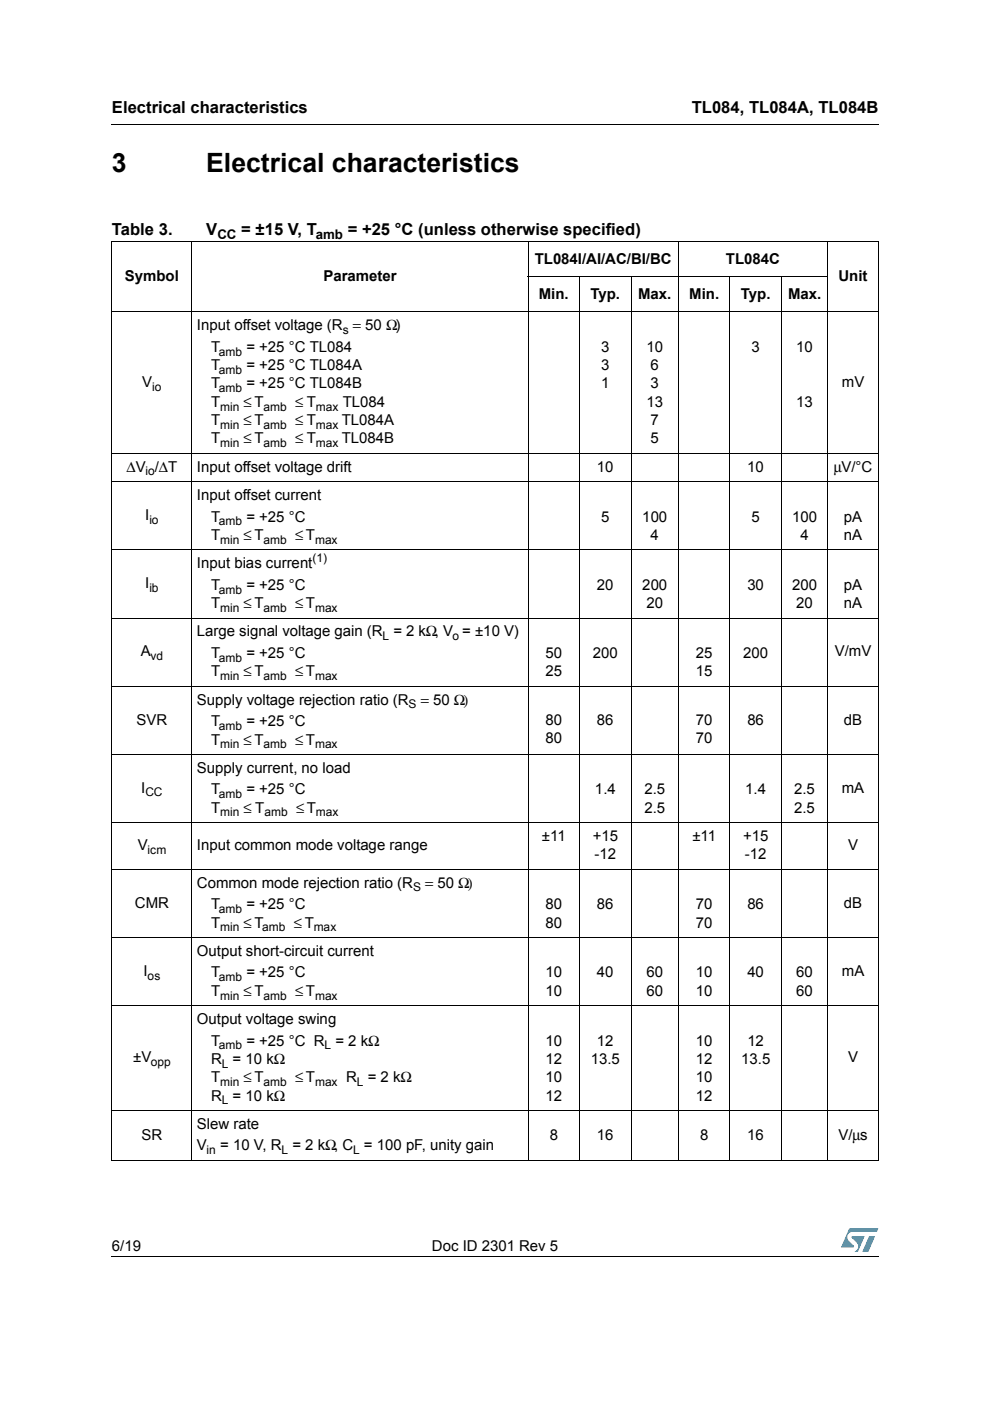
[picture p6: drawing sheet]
<svg xmlns="http://www.w3.org/2000/svg" width="210mm" height="297mm" viewBox="0 0 210 297" stroke-linecap="round" stroke-linejoin="round" font-family="sans-serif">
<defs><g id="words">
<g font-size="5.6">
<text x="23.7" y="36.4">3</text>
<text x="43.7" y="36.4">Electrical characteristics</text>
</g>
<g font-size="3.5">
<text x="23.7" y="23.9">Electrical characteristics</text>
<text x="146.7" y="23.9">TL084, TL084A, TL084B</text>
<text x="23.7" y="49.8">Table 3.</text>
<text x="43.7" y="49.8">V</text>
<text x="51.2" y="49.8">= ±15 V, T</text>
<text x="73.7" y="49.8">= +25 °C (unless otherwise specified)</text>
</g>
<g font-size="3.2">
<text x="26.5" y="59.6">Symbol</text>
<text x="68.6" y="59.6">Parameter</text>
<text x="113.4" y="55.9">TL084I/AI/AC/BI/BC</text>
<text x="153.9" y="55.9">TL084C</text>
<text x="177.8" y="59.6">Unit</text>
<text x="114.3" y="63.3">Min.</text>
<text x="125.2" y="63.3">Typ.</text>
<text x="135.3" y="63.3">Max.</text>
<text x="146.2" y="63.3">Min.</text>
<text x="157.1" y="63.3">Typ.</text>
<text x="167.1" y="63.3">Max.</text>
<text x="41.8" y="70">Input offset voltage (R = 50 Ω)</text>
<text x="44.7" y="74.6">T</text>
<text x="52.2" y="74.6">= +25 °C TL084</text>
<text x="127.5" y="74.6">3</text>
<text x="137.1" y="74.6">10</text>
<text x="159.3" y="74.6">3</text>
<text x="168.8" y="74.6">10</text>
<text x="30.2" y="82">V</text>
<text x="44.7" y="82.4">T</text>
<text x="44.7" y="78.5">T</text>
<text x="52.2" y="78.5">= +25 °C TL084A</text>
<text x="52.2" y="82.4">= +25 °C TL084B</text>
<text x="127.5" y="78.5">3</text>
<text x="127.5" y="82.4">1</text>
<text x="137.9" y="78.5">6</text>
<text x="137.9" y="82.4">3</text>
<text x="178.5" y="82">mV</text>
<text x="44.7" y="86.2">T</text>
<text x="51.6" y="86.2">≤ T</text>
<text x="62.6" y="86.2">≤ T</text>
<text x="72.7" y="86.2">TL084</text>
<text x="137.1" y="86.2">13</text>
<text x="168.8" y="86.2">13</text>
<text x="44.7" y="94">T</text>
<text x="44.7" y="90.1">T</text>
<text x="51.6" y="90.1">≤ T</text>
<text x="51.6" y="94">≤ T</text>
<text x="62.6" y="90.1">≤ T</text>
<text x="62.6" y="94">≤ T</text>
<text x="72.5" y="90.1">TL084A</text>
<text x="72.5" y="94">TL084B</text>
<text x="137.9" y="90.1">7</text>
<text x="137.9" y="94">5</text>
<text x="26.8" y="100">ΔV /ΔT</text>
<text x="41.8" y="100">Input offset voltage drift</text>
<text x="126.6" y="100">10</text>
<text x="158.4" y="100">10</text>
<text x="176.8" y="100">μV/°C</text>
<text x="41.8" y="106">Input offset current</text>
<text x="30.8" y="110.2">I</text>
<text x="44.7" y="110.6">T</text>
<text x="52.2" y="110.6">= +25 °C</text>
<text x="127.5" y="110.6">5</text>
<text x="136.2" y="110.6">100</text>
<text x="159.3" y="110.6">5</text>
<text x="167.9" y="110.6">100</text>
<text x="178.9" y="110.6">pA</text>
<text x="44.7" y="114.5">T</text>
<text x="51.6" y="114.5">≤ T</text>
<text x="62.6" y="114.5">≤ T</text>
<text x="137.9" y="114.5">4</text>
<text x="169.7" y="114.5">4</text>
<text x="178.9" y="114.5">nA</text>
<text x="30.8" y="124.7">I</text>
<text x="41.8" y="120.5">Input bias current</text>
<text x="44.7" y="125.1">T</text>
<text x="52.2" y="125.1">= +25 °C</text>
<text x="126.6" y="125.1">20</text>
<text x="136.2" y="125.1">200</text>
<text x="158.5" y="125.1">30</text>
<text x="167.9" y="125.1">200</text>
<text x="178.9" y="125.1">pA</text>
<text x="44.7" y="128.9">T</text>
<text x="51.6" y="128.9">≤ T</text>
<text x="62.6" y="128.9">≤ T</text>
<text x="137.1" y="128.9">20</text>
<text x="168.8" y="128.9">20</text>
<text x="178.9" y="128.9">nA</text>
<text x="41.8" y="134.9">Large signal voltage gain (R</text>
<text x="83.4" y="134.9">= 2 kΩ, V = ±10 V)</text>
<text x="29.8" y="139.1">A</text>
<text x="44.7" y="139.5">T</text>
<text x="44.7" y="143.4">T</text>
<text x="51.6" y="143.4">≤ T</text>
<text x="52.2" y="139.5">= +25 °C</text>
<text x="62.6" y="143.4">≤ T</text>
<text x="115.7" y="139.5">50</text>
<text x="115.7" y="143.4">25</text>
<text x="125.7" y="139.5">200</text>
<text x="147.5" y="139.5">25</text>
<text x="147.5" y="143.4">15</text>
<text x="157.6" y="139.5">200</text>
<text x="177" y="139.1">V/mV</text>
<text x="41.8" y="149.4">Supply voltage rejection ratio (R</text>
<text x="89.2" y="149.4">= 50 Ω)</text>
<text x="29" y="153.6">SVR</text>
<text x="44.7" y="154">T</text>
<text x="52.2" y="154">= +25 °C</text>
<text x="115.7" y="153.6">80</text>
<text x="126.6" y="153.6">86</text>
<text x="147.5" y="153.6">70</text>
<text x="158.5" y="153.6">86</text>
<text x="178.9" y="153.6">dB</text>
<text x="44.7" y="157.9">T</text>
<text x="51.6" y="157.9">≤ T</text>
<text x="62.6" y="157.9">≤ T</text>
<text x="115.7" y="157.5">80</text>
<text x="147.5" y="157.5">70</text>
<text x="41.8" y="163.9">Supply current, no load</text>
<text x="30" y="168.1">I</text>
<text x="44.7" y="168.4">T</text>
<text x="44.7" y="172.3">T</text>
<text x="51.6" y="172.3">≤ T</text>
<text x="52.2" y="168.4">= +25 °C</text>
<text x="62.8" y="172.3">≤ T</text>
<text x="126.2" y="168.4">1.4</text>
<text x="136.6" y="172.3">2.5</text>
<text x="136.6" y="168.4">2.5</text>
<text x="158" y="168.4">1.4</text>
<text x="168.4" y="172.3">2.5</text>
<text x="168.4" y="168.4">2.5</text>
<text x="178.5" y="168.1">mA</text>
<text x="114.9" y="178.3">±11</text>
<text x="125.7" y="178.3">+15</text>
<text x="146.8" y="178.3">±11</text>
<text x="157.5" y="178.3">+15</text>
<text x="29.2" y="180.3">V</text>
<text x="41.8" y="180.3">Input common mode voltage range</text>
<text x="126" y="182.2">-12</text>
<text x="157.9" y="182.2">-12</text>
<text x="179.8" y="180.3">V</text>
<text x="41.8" y="188.2">Common mode rejection ratio (R</text>
<text x="90.1" y="188.2">= 50 Ω)</text>
<text x="28.6" y="192.4">CMR</text>
<text x="44.7" y="192.8">T</text>
<text x="44.7" y="196.7">T</text>
<text x="51.6" y="196.7">≤ T</text>
<text x="52.2" y="192.8">= +25 °C</text>
<text x="62.3" y="196.7">≤ T</text>
<text x="115.7" y="192.8">80</text>
<text x="115.7" y="196.7">80</text>
<text x="126.6" y="192.8">86</text>
<text x="147.5" y="192.8">70</text>
<text x="147.5" y="196.7">70</text>
<text x="158.5" y="192.8">86</text>
<text x="178.9" y="192.4">dB</text>
<text x="41.8" y="202.6">Output short-circuit current</text>
<text x="30.4" y="206.9">I</text>
<text x="44.7" y="207.2">T</text>
<text x="52.2" y="207.2">= +25 °C</text>
<text x="115.7" y="207.2">10</text>
<text x="126.6" y="207.2">40</text>
<text x="137.1" y="207.2">60</text>
<text x="147.5" y="207.2">10</text>
<text x="158.5" y="207.2">40</text>
<text x="168.8" y="207.2">60</text>
<text x="178.5" y="206.9">mA</text>
<text x="44.7" y="211.1">T</text>
<text x="51.6" y="211.1">≤ T</text>
<text x="62.6" y="211.1">≤ T</text>
<text x="115.7" y="211.1">10</text>
<text x="137.1" y="211.1">60</text>
<text x="147.5" y="211.1">10</text>
<text x="168.8" y="211.1">60</text>
<text x="41.8" y="217.1">Output voltage swing</text>
<text x="44.7" y="221.7">T</text>
<text x="52.2" y="221.7">= +25 °C R</text>
<text x="71.1" y="221.7">= 2 kΩ</text>
<text x="115.7" y="221.7">10</text>
<text x="126.6" y="221.7">12</text>
<text x="147.5" y="221.7">10</text>
<text x="158.5" y="221.7">12</text>
<text x="28.2" y="225.2">±V</text>
<text x="44.7" y="225.6">R</text>
<text x="49.3" y="225.6">= 10 kΩ</text>
<text x="115.7" y="225.6">12</text>
<text x="125.3" y="225.6">13.5</text>
<text x="147.5" y="225.6">12</text>
<text x="157.1" y="225.6">13.5</text>
<text x="179.8" y="225.2">V</text>
<text x="44.7" y="233.3">R</text>
<text x="44.7" y="229.5">T</text>
<text x="49.3" y="233.3">= 10 kΩ</text>
<text x="51.6" y="229.5">≤ T</text>
<text x="62.6" y="229.5">≤ T</text>
<text x="73.4" y="229.5">R</text>
<text x="78" y="229.5">= 2 kΩ</text>
<text x="115.7" y="229.5">10</text>
<text x="115.7" y="233.3">12</text>
<text x="147.5" y="229.5">10</text>
<text x="147.5" y="233.3">12</text>
<text x="41.8" y="239.4">Slew rate</text>
<text x="30" y="241.6">SR</text>
<text x="41.8" y="243.9">V</text>
<text x="46.7" y="243.9">= 10 V, R</text>
<text x="62" y="243.9">= 2 kΩ, C</text>
<text x="77.2" y="243.9">= 100 pF, unity gain</text>
<text x="116.5" y="241.6">8</text>
<text x="126.6" y="241.6">16</text>
<text x="148.4" y="241.6">8</text>
<text x="158.5" y="241.6">16</text>
<text x="177.8" y="241.6">V/μs</text>
<text x="23.7" y="265.1">6/19</text>
<text x="91.6" y="265.1">Doc ID 2301 Rev 5</text>
</g>
<g font-size="2.8">
<text x="46.1" y="50.7">CC</text>
<text x="67" y="50.7">amb</text>
</g>
<g font-size="2.5">
<text x="72.7" y="70.8">s</text>
<text x="46.4" y="75.4">amb</text>
<text x="32.3" y="82.8">io</text>
<text x="46.4" y="79.3">amb</text>
<text x="46.4" y="83.1">amb</text>
<text x="46.7" y="87">min</text>
<text x="55.9" y="87">amb</text>
<text x="67" y="87">max</text>
<text x="46.7" y="90.9">min</text>
<text x="46.7" y="94.8">min</text>
<text x="55.9" y="90.9">amb</text>
<text x="55.9" y="94.8">amb</text>
<text x="67" y="90.9">max</text>
<text x="67" y="94.8">max</text>
<text x="30.9" y="100.8">io</text>
<text x="31.7" y="111">io</text>
<text x="46.4" y="111.4">amb</text>
<text x="46.7" y="115.3">min</text>
<text x="55.9" y="115.3">amb</text>
<text x="66.3" y="119.2">(1)</text>
<text x="66.8" y="115.3">max</text>
<text x="31.7" y="125.5">ib</text>
<text x="46.4" y="125.8">amb</text>
<text x="46.7" y="129.7">min</text>
<text x="55.9" y="129.7">amb</text>
<text x="66.8" y="129.7">max</text>
<text x="81.1" y="135.7">L</text>
<text x="95.9" y="135.7">o</text>
<text x="31.9" y="140">vd</text>
<text x="46.4" y="140.3">amb</text>
<text x="46.7" y="144.2">min</text>
<text x="55.9" y="144.2">amb</text>
<text x="66.8" y="144.2">max</text>
<text x="46.4" y="154.8">amb</text>
<text x="86.6" y="150.2">S</text>
<text x="46.7" y="158.6">min</text>
<text x="55.9" y="158.6">amb</text>
<text x="66.8" y="158.6">max</text>
<text x="30.8" y="168.9">CC</text>
<text x="46.4" y="169.2">amb</text>
<text x="46.7" y="173.1">min</text>
<text x="56.1" y="173.1">amb</text>
<text x="67" y="173.1">max</text>
<text x="31.3" y="181">icm</text>
<text x="87.6" y="189">S</text>
<text x="46.4" y="193.6">amb</text>
<text x="46.7" y="197.5">min</text>
<text x="55.6" y="197.5">amb</text>
<text x="66.5" y="197.5">max</text>
<text x="31.3" y="207.7">os</text>
<text x="46.4" y="208">amb</text>
<text x="46.7" y="211.9">min</text>
<text x="55.9" y="211.9">amb</text>
<text x="66.8" y="211.9">max</text>
<text x="32" y="226">opp</text>
<text x="46.4" y="222.5">amb</text>
<text x="47" y="226.4">L</text>
<text x="68.8" y="222.5">L</text>
<text x="46.7" y="230.3">min</text>
<text x="55.9" y="230.3">amb</text>
<text x="66.8" y="230.3">max</text>
<text x="75.6" y="230.3">L</text>
<text x="47" y="234.1">L</text>
<text x="43.8" y="244.7">in</text>
<text x="59.7" y="244.7">L</text>
<text x="74.9" y="244.7">L</text>
</g>
</g></defs>
<g fill="#0099d8">
<path d="M184.3 262.1h1.2l-1.4 3.3h-1.3z"/>
<path d="M180.1 260.5h6.1l-.3 .7h-5.1a1.13 1.13 0 0 0-1.1 .7 1.13 1.13 0 0 0 .3 1.2l1 1v.3l-2.7 .1z"/>
<path d="M180.6 262.1h2.7l-1.4 3.3h-.7a1.18 1.18 0 0 0 .5-1.9l-1.1-1.1z"/>
</g>
<path d="M23.6 26.2l.1 .2zM23.6 266.3l.1 .1z" fill="#000"/>
<g fill="none" stroke="#000" stroke-width=".21">
<path d="M23.7 26.3h162.6M23.6 51.3h162.7M23.7 51.4v194.6M40.7 51.2v194.9M111.9 58.7h63.7M112 51.2v194.9M122.9 58.6v187.5M133.8 58.6v187.5M143.8 51.2v194.9M154.8 58.6v187.5M165.7 58.6v187.5M175.5 51.2v194.9"/>
<path d="M186.2 51.4v194.6M23.6 66.1h162.7M23.6 96.1h162.7M23.6 102.1h162.7M23.6 116.6h162.7M23.6 131h162.7M23.6 145.5h162.7M23.6 160h162.7M23.6 174.4h162.7M23.6 184.3h162.7M23.6 198.8h162.7M23.6 213.2h162.7"/>
<path d="M23.6 235.5h162.7M23.6 246h162.7M23.7 266.3h162.6"/>
</g>
<use href="#words"/>
</svg>
